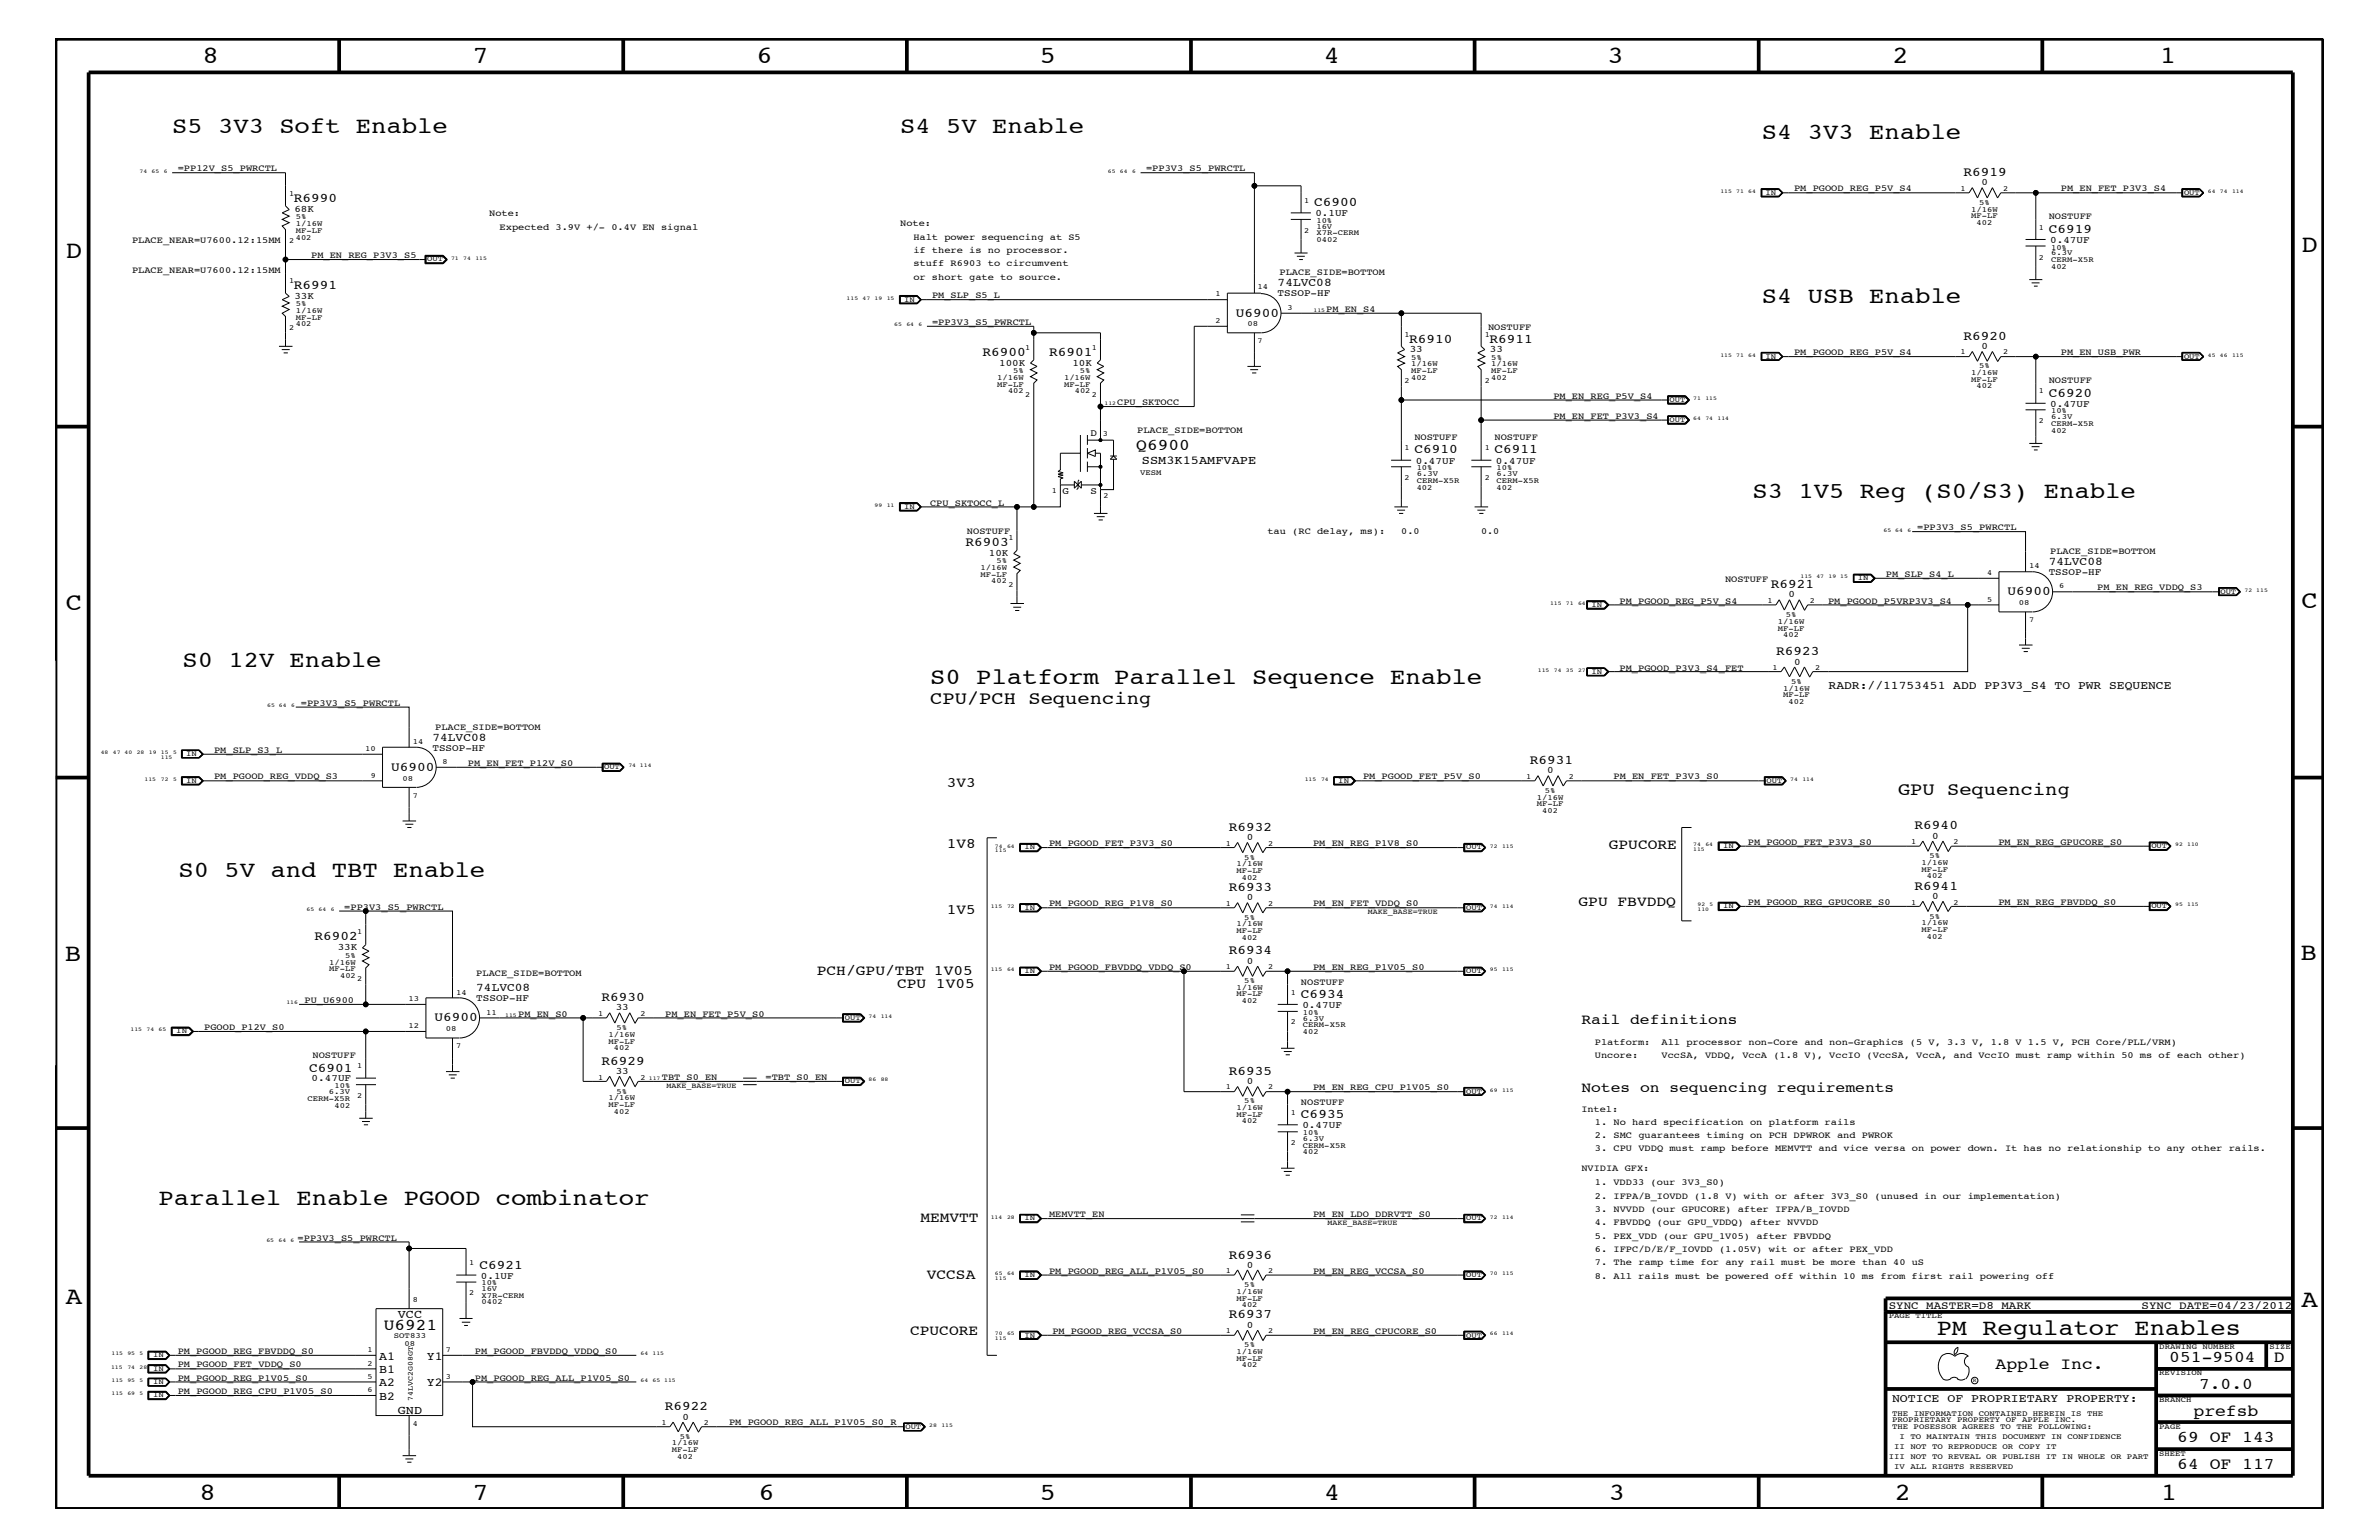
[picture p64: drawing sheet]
<svg xmlns="http://www.w3.org/2000/svg" width="432mm" height="279mm" viewBox="0 0 432 279" stroke-linecap="round" stroke-linejoin="round" font-family="sans-serif">
<defs><g id="words">
<g font-size="4.5">
<text x="36.7" y="11.5">8</text>
<text x="85.8" y="11.5">7</text>
<text x="137.3" y="11.5">6</text>
<text x="188.7" y="11.5">5</text>
<text x="240.3" y="11.5">4</text>
<text x="291.8" y="11.5">3</text>
<text x="343.5" y="11.5">2</text>
<text x="392" y="11.5">1</text>
<text x="11.9" y="46.8">D</text>
<text x="417.7" y="45.7">D</text>
<text x="11.9" y="110.6">C</text>
<text x="417.7" y="110.4">C</text>
<text x="11.8" y="174.3">B</text>
<text x="417.6" y="174.2">B</text>
<text x="11.9" y="236.7">A</text>
<text x="417.7" y="237.1">A</text>
<text x="36.2" y="272.1">8</text>
<text x="85.8" y="272.1">7</text>
<text x="137.7" y="272.1">6</text>
<text x="188.7" y="272.1">5</text>
<text x="240.4" y="272.1">4</text>
<text x="292" y="272.1">3</text>
<text x="343.9" y="272.1">2</text>
<text x="392.2" y="272.1">1</text>
</g>
<g font-size="4.1">
<text x="31.2" y="24.1">S5 3V3 Soft Enable</text>
<text x="163.4" y="24.1">S4 5V Enable</text>
<text x="319.8" y="25.3">S4 3V3 Enable</text>
<text x="319.8" y="55">S4 USB Enable</text>
<text x="318.1" y="90.4">S3 1V5 Reg (S0/S3) Enable</text>
<text x="33.1" y="121">S0 12V Enable</text>
<text x="168.8" y="124.1">S0 Platform Parallel Sequence Enable</text>
<text x="32.4" y="159.2">S0 5V and TBT Enable</text>
<text x="28.8" y="218.6">Parallel Enable PGOOD combinator</text>
<text x="351.5" y="242.3">PM Regulator Enables</text>
</g>
<g font-size="3.3">
<text x="168.8" y="127.7">CPU/PCH Sequencing</text>
<text x="344.5" y="144.3">GPU Sequencing</text>
</g>
<g font-size="3">
<text x="206.2" y="81.6">Q6900</text>
<text x="69.6" y="241.2">U6921</text>
<text x="362.2" y="248.4">Apple Inc.</text>
<text x="393.7" y="247.1">051-9504</text>
<text x="399.2" y="252">7.0.0</text>
<text x="412.7" y="247.1">D</text>
<text x="398.1" y="256.8">prefsb</text>
<text x="395.2" y="261.6">69 OF 143</text>
<text x="395.2" y="266.6">64 OF 117</text>
</g>
<g font-size="2.6">
<text x="171.9" y="142.9">3V3</text>
<text x="171.9" y="153.8">1V8</text>
<text x="292" y="154.1">GPUCORE</text>
<text x="171.9" y="165.9">1V5</text>
<text x="286.5" y="164.5">GPU FBVDDQ</text>
<text x="148.3" y="176.8">PCH/GPU/TBT 1V05</text>
<text x="162.8" y="179.3">CPU 1V05</text>
<text x="287" y="185.9">Rail definitions</text>
<text x="287" y="198.1">Notes on sequencing requirements</text>
<text x="167" y="221.7">MEMVTT</text>
<text x="168.2" y="232">VCCSA</text>
<text x="165.2" y="242.3">CPUCORE</text>
</g>
<g font-size="2.4">
<text x="356.4" y="31.9">R6919</text>
<text x="53.3" y="36.7">R6990</text>
<text x="238.5" y="37.4">C6900</text>
<text x="371.9" y="42.3">C6919</text>
<text x="53.3" y="52.4">R6991</text>
<text x="224.3" y="57.4">U6900</text>
<text x="178.3" y="64.5">R6900</text>
<text x="190.4" y="64.5">R6901</text>
<text x="255.8" y="62.2">R6910</text>
<text x="270.3" y="62.2">R6911</text>
<text x="356.4" y="61.7">R6920</text>
<text x="371.9" y="72">C6920</text>
<text x="256.7" y="82.2">C6910</text>
<text x="271.3" y="82.2">C6911</text>
<text x="175.3" y="99.1">R6903</text>
<text x="321.4" y="106.7">R6921</text>
<text x="364.4" y="108">U6900</text>
<text x="322.4" y="118.9">R6923</text>
<text x="71" y="139.8">U6900</text>
<text x="277.7" y="138.6">R6931</text>
<text x="223.1" y="150.7">R6932</text>
<text x="347.5" y="150.5">R6940</text>
<text x="223.1" y="161.7">R6933</text>
<text x="347.5" y="161.4">R6941</text>
<text x="57.1" y="170.6">R6902</text>
<text x="223.1" y="173.2">R6934</text>
<text x="78.9" y="185.3">U6900</text>
<text x="109.2" y="181.6">R6930</text>
<text x="236.1" y="181">C6934</text>
<text x="56.1" y="194.4">C6901</text>
<text x="109.2" y="193.2">R6929</text>
<text x="223.1" y="195">R6935</text>
<text x="236.1" y="202.9">C6935</text>
<text x="87" y="230.2">C6921</text>
<text x="223.1" y="228.4">R6936</text>
<text x="223.1" y="239.2">R6937</text>
<text x="120.7" y="255.9">R6922</text>
</g>
<g font-size="2.2">
<text x="207.3" y="84.2">SSM3K15AMFVAPE</text>
<text x="72.2" y="239.2">VCC</text>
<text x="68.8" y="246.7">A1</text>
<text x="68.8" y="249.1">B1</text>
<text x="68.8" y="251.5">A2</text>
<text x="77.5" y="246.7">Y1</text>
<text x="77.5" y="251.5">Y2</text>
<text x="68.8" y="253.9">B2</text>
<text x="72.2" y="256.5">GND</text>
</g>
<g font-size="2.1">
<text x="231.9" y="51.9">74LVC08</text>
<text x="371.9" y="102.5">74LVC08</text>
<text x="331.9" y="125.1">RADR://11753451 ADD PP3V3_S4 TO PWR SEQUENCE</text>
<text x="78.5" y="134.4">74LVC08</text>
<text x="86.4" y="179.9">74LVC08</text>
<text x="343.4" y="254.4">NOTICE OF PROPRIETARY PROPERTY:</text>
</g>
<g font-size="2">
<text x="342.8" y="237.4">SYNC_MASTER=D8_MARK</text>
<text x="388.7" y="237.4">SYNC_DATE=04/23/2012</text>
</g>
<g font-size="1.8">
<text x="359.7" y="33.6">0</text>
<text x="53.4" y="38.5">68K</text>
<text x="238.8" y="39.2">0.1UF</text>
<text x="372.1" y="44.1">0.47UF</text>
<text x="231.9" y="53.8">TSSOP-HF</text>
<text x="53.4" y="54.2">33K</text>
<text x="255.9" y="64">33</text>
<text x="270.4" y="64">33</text>
<text x="359.7" y="63.4">0</text>
<text x="181.4" y="66.4">100K</text>
<text x="194.6" y="66.4">10K</text>
<text x="372.1" y="73.8">0.47UF</text>
<text x="198" y="79.1">D</text>
<text x="192.9" y="89.7">G</text>
<text x="198" y="89.7">S</text>
<text x="257" y="84.1">0.47UF</text>
<text x="271.5" y="84.1">0.47UF</text>
<text x="179.5" y="101">10K</text>
<text x="371.9" y="104.3">TSSOP-HF</text>
<text x="324.6" y="108.4">0</text>
<text x="325.6" y="120.6">0</text>
<text x="78.5" y="136.2">TSSOP-HF</text>
<text x="280.8" y="140.3">0</text>
<text x="226.3" y="152.4">0</text>
<text x="350.7" y="152.2">0</text>
<text x="226.3" y="163.4">0</text>
<text x="350.7" y="163.1">0</text>
<text x="61.3" y="172.4">33K</text>
<text x="226.3" y="174.9">0</text>
<text x="86.4" y="181.6">TSSOP-HF</text>
<text x="111.8" y="183.3">33</text>
<text x="236.4" y="182.9">0.47UF</text>
<text x="56.6" y="196.2">0.47UF</text>
<text x="111.8" y="194.8">33</text>
<text x="226.3" y="196.7">0</text>
<text x="236.4" y="204.7">0.47UF</text>
<text x="87.3" y="232">0.1UF</text>
<text x="226.3" y="230.1">0</text>
<text x="226.3" y="240.9">0</text>
<text x="123.9" y="257.6">0</text>
</g>
<g font-size="1.7">
<text x="32.3" y="31.1">=PP12V_S5_PWRCTL</text>
<text x="208" y="31.1">=PP3V3_S5_PWRCTL</text>
<text x="325.6" y="34.7">PM_PGOOD_REG_P5V_S4</text>
<text x="374.1" y="34.7">PM_EN_FET_P3V3_S4</text>
<text x="88.8" y="39.2">Note:</text>
<text x="90.7" y="41.7">Expected 3.9V +/- 0.4V EN signal</text>
<text x="163.4" y="41">Note:</text>
<text x="371.9" y="39.8">NOSTUFF</text>
<text x="24" y="44.1">PLACE_NEAR=U7600.12:15MM</text>
<text x="56.5" y="46.8">PM_EN_REG_P3V3_S5</text>
<text x="165.8" y="45.9">if there is no processor.</text>
<text x="165.8" y="43.5">Halt power sequencing at S5</text>
<text x="24" y="49.6">PLACE_NEAR=U7600.12:15MM</text>
<text x="165.8" y="48.3">stuff R6903 to circumvent</text>
<text x="165.8" y="50.7">or short gate to source.</text>
<text x="232.2" y="50">PLACE_SIDE=BOTTOM</text>
<text x="169.2" y="59">=PP3V3_S5_PWRCTL</text>
<text x="169.2" y="54.1">PM_SLP_S5_L</text>
<text x="240.7" y="56.6">PM_EN_S4</text>
<text x="270.1" y="59.8">NOSTUFF</text>
<text x="325.6" y="64.5">PM_PGOOD_REG_P5V_S4</text>
<text x="374.1" y="64.5">PM_EN_USB_PWR</text>
<text x="371.9" y="69.5">NOSTUFF</text>
<text x="202.8" y="73.5">CPU_SKTOCC</text>
<text x="281.9" y="76">PM_EN_FET_P3V3_S4</text>
<text x="281.9" y="72.3">PM_EN_REG_P5V_S4</text>
<text x="206.4" y="78.6">PLACE_SIDE=BOTTOM</text>
<text x="256.7" y="79.9">NOSTUFF</text>
<text x="271.3" y="79.9">NOSTUFF</text>
<text x="168.8" y="91.7">CPU_SKTOCC_L</text>
<text x="175.5" y="96.8">NOSTUFF</text>
<text x="230" y="96.8">tau (RC delay, ms):</text>
<text x="254.3" y="96.8">0.0</text>
<text x="268.8" y="96.8">0.0</text>
<text x="348" y="96.2">=PP3V3_S5_PWRCTL</text>
<text x="372.1" y="100.4">PLACE_SIDE=BOTTOM</text>
<text x="313.1" y="105.5">NOSTUFF</text>
<text x="342.3" y="104.7">PM_SLP_S4_L</text>
<text x="380.7" y="107.1">PM_EN_REG_VDDQ_S3</text>
<text x="294" y="109.5">PM_PGOOD_REG_P5V_S4</text>
<text x="331.8" y="109.5">PM_PGOOD_P5VRP3V3_S4</text>
<text x="294" y="121.7">PM_PGOOD_P3V3_S4_FET</text>
<text x="54.6" y="128">=PP3V3_S5_PWRCTL</text>
<text x="38.9" y="136.6">PM_SLP_S3_L</text>
<text x="79" y="132.4">PLACE_SIDE=BOTTOM</text>
<text x="38.9" y="141.4">PM_PGOOD_REG_VDDQ_S3</text>
<text x="84.9" y="139">PM_EN_FET_P12V_S0</text>
<text x="247.4" y="141.4">PM_PGOOD_FET_P5V_S0</text>
<text x="292.9" y="141.4">PM_EN_FET_P3V3_S0</text>
<text x="190.4" y="153.5">PM_PGOOD_FET_P3V3_S0</text>
<text x="238.3" y="153.5">PM_EN_REG_P1V8_S0</text>
<text x="317.2" y="153.3">PM_PGOOD_FET_P3V3_S0</text>
<text x="362.7" y="153.3">PM_EN_REG_GPUCORE_S0</text>
<text x="62.5" y="165">=PP3V3_S5_PWRCTL</text>
<text x="190.4" y="164.5">PM_PGOOD_REG_P1V8_S0</text>
<text x="238.3" y="164.5">PM_EN_FET_VDDQ_S0</text>
<text x="317.2" y="164.2">PM_PGOOD_REG_GPUCORE_S0</text>
<text x="362.7" y="164.2">PM_EN_REG_FBVDDQ_S0</text>
<text x="86.4" y="177.2">PLACE_SIDE=BOTTOM</text>
<text x="190.4" y="176">PM_PGOOD_FBVDDQ_VDDQ_S0</text>
<text x="236.1" y="178.7">NOSTUFF</text>
<text x="238.3" y="176">PM_EN_REG_P1V05_S0</text>
<text x="55.3" y="182.1">PU_U6900</text>
<text x="94.1" y="184.4">PM_EN_S0</text>
<text x="120.7" y="184.4">PM_EN_FET_P5V_S0</text>
<text x="37.1" y="186.9">PGOOD_P12V_S0</text>
<text x="56.7" y="192">NOSTUFF</text>
<text x="289.5" y="189.5">Platform:</text>
<text x="289.5" y="192">Uncore:</text>
<text x="301.6" y="192">VccSA, VDDQ, VccA (1.8 V), VccIO (VccSA, VccA, and VccIO must ramp within 50 ms of each other)</text>
<text x="301.6" y="189.5">All processor non-Core and non-Graphics (5 V, 3.3 V, 1.8 V 1.5 V, PCH Core/PLL/VRM)</text>
<text x="120.1" y="195.9">TBT_S0_EN</text>
<text x="138.9" y="195.9">=TBT_S0_EN</text>
<text x="238.3" y="197.8">PM_EN_REG_CPU_P1V05_S0</text>
<text x="236.1" y="200.4">NOSTUFF</text>
<text x="287" y="201.7">Intel:</text>
<text x="289.5" y="206.5">2. SMC guarantees timing on PCH DPWROK and PWROK</text>
<text x="289.5" y="204.1">1. No hard specification on platform rails</text>
<text x="289.5" y="208.9">3. CPU VDDQ must ramp before MEMVTT and vice versa on power down. It has no relationship to any other rails.</text>
<text x="287" y="212.5">NVIDIA GFX:</text>
<text x="289.5" y="215">1. VDD33 (our 3V3_S0)</text>
<text x="190.4" y="220.8">MEMVTT_EN</text>
<text x="238.3" y="220.8">PM_EN_LDO_DDRVTT_S0</text>
<text x="289.5" y="217.5">2. IFPA/B_IOVDD (1.8 V) with or after 3V3_S0 (unused in our implementation)</text>
<text x="289.5" y="219.8">3. NVVDD (our GPUCORE) after IFPA/B_IOVDD</text>
<text x="54" y="225.1">=PP3V3_S5_PWRCTL</text>
<text x="289.5" y="224.7">5. PEX_VDD (our GPU_1V05) after FBVDDQ</text>
<text x="289.5" y="222.3">4. FBVDDQ (our GPU_VDDQ) after NVVDD</text>
<text x="289.5" y="227.1">6. IFPC/D/E/F_IOVDD (1.05V) wit or after PEX_VDD</text>
<text x="190.4" y="231.1">PM_PGOOD_REG_ALL_P1V05_S0</text>
<text x="238.3" y="231.1">PM_EN_REG_VCCSA_S0</text>
<text x="289.5" y="232">8. All rails must be powered off within 10 ms from first rail powering off</text>
<text x="289.5" y="229.6">7. The ramp time for any rail must be more than 40 uS</text>
<text x="32.3" y="245.6">PM_PGOOD_REG_FBVDDQ_S0</text>
<text x="86.2" y="245.6">PM_PGOOD_FBVDDQ_VDDQ_S0</text>
<text x="191" y="242">PM_PGOOD_REG_VCCSA_S0</text>
<text x="238.3" y="242">PM_EN_REG_CPUCORE_S0</text>
<text x="32.3" y="248.1">PM_PGOOD_FET_VDDQ_S0</text>
<text x="32.3" y="250.6">PM_PGOOD_REG_P1V05_S0</text>
<text x="86.2" y="250.6">PM_PGOOD_REG_ALL_P1V05_S0</text>
<text x="32.3" y="252.9">PM_PGOOD_REG_CPU_P1V05_S0</text>
<text x="132.3" y="258.5">PM_PGOOD_REG_ALL_P1V05_S0_R</text>
</g>
<g font-size="1.4">
<text x="52.5" y="35.6">1</text>
<text x="320.5" y="35.3">IN</text>
<text x="355.9" y="34.7">1</text>
<text x="363.6" y="34.7">2</text>
<text x="396.4" y="35.3">OUT</text>
<text x="53.7" y="41">1/16W</text>
<text x="53.7" y="39.8">5%</text>
<text x="236.7" y="36.8">1</text>
<text x="238.9" y="41.5">16V</text>
<text x="238.9" y="40.4">10%</text>
<text x="357.8" y="38.4">1/16W</text>
<text x="357.8" y="39.6">MF-LF</text>
<text x="358.7" y="40.8">402</text>
<text x="359.2" y="37.2">5%</text>
<text x="370.1" y="41.7">1</text>
<text x="52.5" y="44.1">2</text>
<text x="53.7" y="43.5">402</text>
<text x="53.7" y="42.3">MF-LF</text>
<text x="77.6" y="47.4">OUT</text>
<text x="236.7" y="42.3">2</text>
<text x="238.9" y="42.7">X7R-CERM</text>
<text x="238.9" y="44">0402</text>
<text x="370.1" y="47.1">2</text>
<text x="372.3" y="46.3">6.3V</text>
<text x="372.3" y="47.6">CERM-X5R</text>
<text x="372.3" y="45.3">10%</text>
<text x="52.5" y="51.3">1</text>
<text x="220.6" y="53.8">1</text>
<text x="228.3" y="52.5">14</text>
<text x="372.3" y="48.8">402</text>
<text x="52.5" y="59.8">2</text>
<text x="53.7" y="56.8">1/16W</text>
<text x="53.7" y="58">MF-LF</text>
<text x="53.7" y="55.6">5%</text>
<text x="53.7" y="59.2">402</text>
<text x="164.1" y="54.7">IN</text>
<text x="220.6" y="58.6">2</text>
<text x="226.4" y="59.2">08</text>
<text x="233.7" y="56.2">3</text>
<text x="186.1" y="63.4">1</text>
<text x="198.2" y="63.4">1</text>
<text x="228.3" y="62.3">7</text>
<text x="254.9" y="61.1">1</text>
<text x="256.1" y="65.3">5%</text>
<text x="269.5" y="61.1">1</text>
<text x="270.7" y="65.3">5%</text>
<text x="320.5" y="65.1">IN</text>
<text x="355.9" y="64.3">1</text>
<text x="363.6" y="64.3">2</text>
<text x="396.4" y="65.1">OUT</text>
<text x="181" y="70.1">MF-LF</text>
<text x="181" y="68.9">1/16W</text>
<text x="183" y="71.3">402</text>
<text x="183.9" y="67.7">5%</text>
<text x="186.1" y="72">2</text>
<text x="193.1" y="68.9">1/16W</text>
<text x="193.1" y="70.1">MF-LF</text>
<text x="195.1" y="71.3">402</text>
<text x="196" y="67.7">5%</text>
<text x="198.2" y="72">2</text>
<text x="254.9" y="69.5">2</text>
<text x="256.1" y="67.7">MF-LF</text>
<text x="256.1" y="66.5">1/16W</text>
<text x="256.1" y="68.9">402</text>
<text x="269.5" y="69.5">2</text>
<text x="270.7" y="66.5">1/16W</text>
<text x="270.7" y="68.9">402</text>
<text x="270.7" y="67.7">MF-LF</text>
<text x="357.8" y="68.1">1/16W</text>
<text x="357.8" y="69.3">MF-LF</text>
<text x="358.7" y="70.5">402</text>
<text x="359.2" y="66.8">5%</text>
<text x="370.1" y="71.3">1</text>
<text x="303" y="76.6">OUT</text>
<text x="303" y="72.9">OUT</text>
<text x="370.1" y="76.8">2</text>
<text x="372.3" y="75">10%</text>
<text x="372.3" y="76.1">6.3V</text>
<text x="372.3" y="77.3">CERM-X5R</text>
<text x="200.1" y="79">3</text>
<text x="254.9" y="81.6">1</text>
<text x="269.5" y="81.6">1</text>
<text x="372.3" y="78.5">402</text>
<text x="190.9" y="89.5">1</text>
<text x="206.9" y="86.1">VESM</text>
<text x="254.9" y="87.1">2</text>
<text x="257.1" y="88.8">402</text>
<text x="257.1" y="87.6">CERM-X5R</text>
<text x="257.1" y="86.4">6.3V</text>
<text x="257.1" y="85.3">10%</text>
<text x="269.5" y="87.1">2</text>
<text x="271.6" y="88.8">402</text>
<text x="271.6" y="85.3">10%</text>
<text x="271.6" y="86.4">6.3V</text>
<text x="271.6" y="87.6">CERM-X5R</text>
<text x="164.1" y="92.3">IN</text>
<text x="200.3" y="90.3">2</text>
<text x="183" y="98">1</text>
<text x="178" y="104.7">MF-LF</text>
<text x="178" y="103.5">1/16W</text>
<text x="179.9" y="105.9">402</text>
<text x="180.8" y="102.2">5%</text>
<text x="183" y="106.5">2</text>
<text x="337.2" y="105.3">IN</text>
<text x="360.7" y="104.3">4</text>
<text x="368.3" y="103.1">14</text>
<text x="373.7" y="106.7">6</text>
<text x="403" y="107.7">OUT</text>
<text x="288.9" y="110.2">IN</text>
<text x="320.8" y="109.4">1</text>
<text x="322.7" y="113.1">1/16W</text>
<text x="324.1" y="112">5%</text>
<text x="328.5" y="109.4">2</text>
<text x="360.7" y="109.2">5</text>
<text x="366.4" y="109.8">08</text>
<text x="368.3" y="112.8">7</text>
<text x="322.7" y="114.4">MF-LF</text>
<text x="323.7" y="115.6">402</text>
<text x="288.9" y="122.3">IN</text>
<text x="321.7" y="121.5">1</text>
<text x="323.6" y="125.3">1/16W</text>
<text x="325.1" y="124.1">5%</text>
<text x="329.4" y="121.5">2</text>
<text x="323.6" y="126.5">MF-LF</text>
<text x="324.6" y="127.7">402</text>
<text x="33.8" y="137.2">IN</text>
<text x="66.3" y="136.2">10</text>
<text x="74.9" y="135">14</text>
<text x="33.8" y="142">IN</text>
<text x="67.3" y="141.1">9</text>
<text x="73.1" y="141.7">08</text>
<text x="80.3" y="138.6">8</text>
<text x="109.6" y="139.6">OUT</text>
<text x="242.9" y="142">IN</text>
<text x="277" y="141.3">1</text>
<text x="280.4" y="143.9">5%</text>
<text x="284.7" y="141.3">2</text>
<text x="320.6" y="142">OUT</text>
<text x="74.9" y="144.7">7</text>
<text x="278.9" y="146.2">MF-LF</text>
<text x="278.9" y="145.1">1/16W</text>
<text x="279.9" y="147.5">402</text>
<text x="185.9" y="154.1">IN</text>
<text x="222.5" y="153.4">1</text>
<text x="225.8" y="156">5%</text>
<text x="230.2" y="153.4">2</text>
<text x="266.1" y="154.1">OUT</text>
<text x="312.8" y="153.9">IN</text>
<text x="346.9" y="153.2">1</text>
<text x="350.2" y="155.7">5%</text>
<text x="354.6" y="153.2">2</text>
<text x="390.5" y="153.9">OUT</text>
<text x="224.4" y="158.4">MF-LF</text>
<text x="224.4" y="157.2">1/16W</text>
<text x="225.4" y="159.6">402</text>
<text x="348.8" y="156.9">1/16W</text>
<text x="348.8" y="158.2">MF-LF</text>
<text x="349.8" y="159.4">402</text>
<text x="185.9" y="165">IN</text>
<text x="222.5" y="164.4">1</text>
<text x="225.8" y="166.9">5%</text>
<text x="230.2" y="164.4">2</text>
<text x="248.2" y="165.9">MAKE_BASE=TRUE</text>
<text x="266.1" y="165">OUT</text>
<text x="312.8" y="164.8">IN</text>
<text x="346.9" y="164.1">1</text>
<text x="348.8" y="167.8">1/16W</text>
<text x="350.2" y="166.7">5%</text>
<text x="354.6" y="164.1">2</text>
<text x="390.5" y="164.8">OUT</text>
<text x="62.7" y="173.8">5%</text>
<text x="64.9" y="169.5">1</text>
<text x="224.4" y="169.3">MF-LF</text>
<text x="224.4" y="168.1">1/16W</text>
<text x="225.4" y="170.5">402</text>
<text x="348.8" y="169">MF-LF</text>
<text x="349.8" y="170.3">402</text>
<text x="59.8" y="175">1/16W</text>
<text x="59.8" y="176.2">MF-LF</text>
<text x="61.7" y="177.4">402</text>
<text x="64.9" y="178">2</text>
<text x="185.9" y="176.6">IN</text>
<text x="222.5" y="175.9">1</text>
<text x="224.4" y="179.6">1/16W</text>
<text x="225.8" y="178.4">5%</text>
<text x="230.2" y="175.9">2</text>
<text x="266.1" y="176.6">OUT</text>
<text x="74.2" y="181.6">13</text>
<text x="82.8" y="180.5">14</text>
<text x="88.2" y="184.1">11</text>
<text x="108.5" y="184.3">1</text>
<text x="116.2" y="184.3">2</text>
<text x="153.3" y="185">OUT</text>
<text x="224.4" y="180.8">MF-LF</text>
<text x="225.4" y="182.1">402</text>
<text x="234.3" y="185.9">2</text>
<text x="234.3" y="180.4">1</text>
<text x="236.5" y="184.1">10%</text>
<text x="236.5" y="185.2">6.3V</text>
<text x="32" y="187.5">IN</text>
<text x="74.2" y="186.5">12</text>
<text x="80.9" y="187.1">08</text>
<text x="82.8" y="190.2">7</text>
<text x="110.4" y="188.1">1/16W</text>
<text x="110.4" y="189.3">MF-LF</text>
<text x="111.4" y="190.5">402</text>
<text x="111.9" y="186.9">5%</text>
<text x="236.5" y="186.4">CERM-X5R</text>
<text x="236.5" y="187.6">402</text>
<text x="60.7" y="197.4">10%</text>
<text x="64.9" y="193.7">1</text>
<text x="108.5" y="195.9">1</text>
<text x="116.2" y="195.9">2</text>
<text x="121" y="197.4">MAKE_BASE=TRUE</text>
<text x="153.3" y="196.5">OUT</text>
<text x="222.5" y="197.6">1</text>
<text x="230.2" y="197.6">2</text>
<text x="55.8" y="199.8">CERM-X5R</text>
<text x="59.7" y="198.5">6.3V</text>
<text x="60.7" y="200.9">402</text>
<text x="64.9" y="199.2">2</text>
<text x="110.4" y="199.6">1/16W</text>
<text x="110.4" y="200.9">MF-LF</text>
<text x="111.4" y="202">402</text>
<text x="111.9" y="198.4">5%</text>
<text x="224.4" y="202.6">MF-LF</text>
<text x="224.4" y="201.5">1/16W</text>
<text x="225.4" y="203.8">402</text>
<text x="225.8" y="200.2">5%</text>
<text x="234.3" y="202.3">1</text>
<text x="266.1" y="198.4">OUT</text>
<text x="234.3" y="207.7">2</text>
<text x="236.5" y="207">6.3V</text>
<text x="236.5" y="205.9">10%</text>
<text x="236.5" y="208.2">CERM-X5R</text>
<text x="236.5" y="209.4">402</text>
<text x="185.9" y="221.4">IN</text>
<text x="266.1" y="221.4">OUT</text>
<text x="241" y="222.3">MAKE_BASE=TRUE</text>
<text x="85.2" y="229.6">1</text>
<text x="87.4" y="233.2">10%</text>
<text x="185.9" y="231.8">IN</text>
<text x="222.5" y="231">1</text>
<text x="225.8" y="233.5">5%</text>
<text x="230.2" y="231">2</text>
<text x="266.1" y="231.8">OUT</text>
<text x="74.9" y="236.2">8</text>
<text x="85.2" y="235">2</text>
<text x="87.4" y="234.3">16V</text>
<text x="87.4" y="235.5">X7R-CERM</text>
<text x="87.4" y="236.7">0402</text>
<text x="224.4" y="236">MF-LF</text>
<text x="224.4" y="234.7">1/16W</text>
<text x="225.4" y="237.2">402</text>
<text x="342.8" y="239.2">PAGE TITLE</text>
<text x="66.7" y="245.3">1</text>
<text x="71.5" y="242.7">SOT833</text>
<text x="73.4" y="244.1">08</text>
<text x="80.9" y="245.3">7</text>
<text x="185.9" y="242.7">IN</text>
<text x="222.5" y="241.9">1</text>
<text x="224.4" y="245.6">1/16W</text>
<text x="225.8" y="244.5">5%</text>
<text x="230.2" y="241.9">2</text>
<text x="266.1" y="242.7">OUT</text>
<text x="391.9" y="244.7">DRAWING NUMBER</text>
<text x="411.9" y="244.7">SIZE</text>
<text x="27.8" y="251.1">IN</text>
<text x="27.8" y="248.7">IN</text>
<text x="27.8" y="246.2">IN</text>
<text x="66.7" y="247.8">2</text>
<text x="66.7" y="250.1">5</text>
<text x="80.9" y="250.1">3</text>
<text x="224.4" y="246.9">MF-LF</text>
<text x="225.4" y="248.1">402</text>
<text x="391.9" y="249.5">REVISION</text>
<text x="27.8" y="253.5">IN</text>
<text x="66.7" y="252.6">6</text>
<text x="74.9" y="254.1" transform="rotate(-90 74.9 254.1)">74LVC2G08GT</text>
<text x="343.4" y="256.8">THE INFORMATION CONTAINED HEREIN IS THE</text>
<text x="391.9" y="254.4">BRANCH</text>
<text x="74.9" y="258.7">4</text>
<text x="120.1" y="258.5">1</text>
<text x="122" y="263.5">MF-LF</text>
<text x="122" y="262.2">1/16W</text>
<text x="123.4" y="261.1">5%</text>
<text x="127.8" y="258.5">2</text>
<text x="164.3" y="259.3">OUT</text>
<text x="343.4" y="258">PROPRIETARY PROPERTY OF APPLE INC.</text>
<text x="343.4" y="259.3">THE POSESSOR AGREES TO THE FOLLOWING:</text>
<text x="343.8" y="262.9">II NOT TO REPRODUCE OR COPY IT</text>
<text x="344.8" y="261.1">I TO MAINTAIN THIS DOCUMENT IN CONFIDENCE</text>
<text x="391.9" y="259.3">PAGE</text>
<text x="122.9" y="264.7">402</text>
<text x="342.8" y="264.7">III NOT TO REVEAL OR PUBLISH IT IN WHOLE OR PART</text>
<text x="343.8" y="266.6">IV ALL RIGHTS RESERVED</text>
<text x="391.9" y="264.1">SHEET</text>
</g>
<g font-size="1">
<text x="25.3" y="31.4">74</text>
<text x="27.5" y="31.4">65</text>
<text x="29.7" y="31.4">6</text>
<text x="201.1" y="31.4">65</text>
<text x="203.3" y="31.4">64</text>
<text x="205.5" y="31.4">6</text>
<text x="312.3" y="35">115</text>
<text x="315.1" y="35">71</text>
<text x="317.3" y="35">64</text>
<text x="400.7" y="35">64</text>
<text x="402.9" y="35">74</text>
<text x="405.1" y="35">114</text>
<text x="81.9" y="47.1">71</text>
<text x="84.1" y="47.1">74</text>
<text x="86.3" y="47.1">115</text>
<text x="153.7" y="54.4">115</text>
<text x="156.5" y="54.4">47</text>
<text x="158.7" y="54.4">19</text>
<text x="161" y="54.4">15</text>
<text x="162.3" y="59.2">65</text>
<text x="164.5" y="59.2">64</text>
<text x="166.7" y="59.2">6</text>
<text x="238.4" y="56.6">115</text>
<text x="312.3" y="64.7">115</text>
<text x="315.1" y="64.7">71</text>
<text x="317.3" y="64.7">64</text>
<text x="400.7" y="64.7">45</text>
<text x="402.9" y="64.7">46</text>
<text x="405.1" y="64.7">115</text>
<text x="200.5" y="73.5">112</text>
<text x="307.3" y="76.2">64</text>
<text x="307.3" y="72.6">71</text>
<text x="309.5" y="72.6">115</text>
<text x="309.5" y="76.2">74</text>
<text x="311.7" y="76.2">114</text>
<text x="158.7" y="92">99</text>
<text x="161" y="92">11</text>
<text x="341.9" y="96.5">65 64</text>
<text x="346.2" y="96.5">6</text>
<text x="326.8" y="104.9">115</text>
<text x="329.7" y="104.9">47</text>
<text x="331.9" y="104.9">19 15</text>
<text x="407.4" y="107.4">72 115</text>
<text x="281.3" y="109.8">115</text>
<text x="284.2" y="109.8">71</text>
<text x="286.4" y="109.8">64</text>
<text x="279.1" y="121.9">115</text>
<text x="282" y="121.9">74</text>
<text x="284.2" y="121.9">35</text>
<text x="286.4" y="121.9">27</text>
<text x="48.5" y="128.3">65 64</text>
<text x="52.8" y="128.3">6</text>
<text x="18.3" y="136.8">48</text>
<text x="20.5" y="136.8">47 40</text>
<text x="24.8" y="136.8">28</text>
<text x="27" y="136.8">19</text>
<text x="29.2" y="136.8">15</text>
<text x="29.2" y="137.7">115</text>
<text x="31.4" y="136.8">5</text>
<text x="26.2" y="141.7">115</text>
<text x="29.2" y="141.7">72</text>
<text x="31.4" y="141.7">5</text>
<text x="114" y="139.2">74 114</text>
<text x="236.8" y="141.7">115</text>
<text x="239.8" y="141.7">74</text>
<text x="325" y="141.7">74</text>
<text x="327.2" y="141.7">114</text>
<text x="180.6" y="153.8">74</text>
<text x="180.6" y="154.6">115</text>
<text x="182.8" y="153.8">64</text>
<text x="270.4" y="153.8">72</text>
<text x="272.6" y="153.8">115</text>
<text x="307.3" y="153.5">74</text>
<text x="307.3" y="154.4">115</text>
<text x="309.5" y="153.5">64</text>
<text x="394.8" y="153.5">92</text>
<text x="397" y="153.5">110</text>
<text x="55.6" y="165.3">65</text>
<text x="57.8" y="165.3">64</text>
<text x="60" y="165.3">6</text>
<text x="179.8" y="164.7">115</text>
<text x="182.8" y="164.7">72</text>
<text x="270.4" y="164.7">74</text>
<text x="272.6" y="164.7">114</text>
<text x="308.1" y="164.5">92</text>
<text x="308.1" y="165.3">110</text>
<text x="310.3" y="164.5">5</text>
<text x="394.8" y="164.5">95</text>
<text x="397" y="164.5">115</text>
<text x="179.8" y="176.2">115</text>
<text x="182.8" y="176.2">64</text>
<text x="270.4" y="176.2">95</text>
<text x="272.6" y="176.2">115</text>
<text x="52" y="182.2">116</text>
<text x="91.7" y="184.4">115</text>
<text x="157.6" y="184.7">74</text>
<text x="159.9" y="184.7">114</text>
<text x="23.7" y="187.1">115</text>
<text x="26.6" y="187.1">74</text>
<text x="28.8" y="187.1">65</text>
<text x="117.8" y="195.9">117</text>
<text x="157.6" y="196.2">86</text>
<text x="159.9" y="196.2">88</text>
<text x="270.4" y="198.1">69</text>
<text x="272.6" y="198.1">115</text>
<text x="179.8" y="221.1">114</text>
<text x="182.8" y="221.1">28</text>
<text x="270.4" y="221.1">72</text>
<text x="272.6" y="221.1">114</text>
<text x="48.3" y="225.3">65</text>
<text x="50.5" y="225.3">64</text>
<text x="52.7" y="225.3">6</text>
<text x="180.6" y="231.3">65</text>
<text x="180.6" y="232.3">115</text>
<text x="182.8" y="231.3">64</text>
<text x="270.4" y="231.3">70</text>
<text x="272.6" y="231.3">115</text>
<text x="20.2" y="245.9">115</text>
<text x="23.1" y="245.9">95</text>
<text x="25.3" y="245.9">5</text>
<text x="116.2" y="245.9">64</text>
<text x="118.4" y="245.9">115</text>
<text x="180.6" y="242.3">70</text>
<text x="180.6" y="243.2">115</text>
<text x="182.8" y="242.3">65</text>
<text x="270.4" y="242.3">66</text>
<text x="272.6" y="242.3">114</text>
<text x="20.2" y="248.4">115</text>
<text x="20.2" y="250.7">115</text>
<text x="23.1" y="248.4">74</text>
<text x="23.1" y="250.7">95</text>
<text x="25.3" y="250.7">5</text>
<text x="25.3" y="248.4">28</text>
<text x="116.2" y="250.7">64</text>
<text x="118.4" y="250.7">65 115</text>
<text x="358.1" y="250.7">R</text>
<text x="20.2" y="253.2">115</text>
<text x="23.1" y="253.2">69</text>
<text x="25.3" y="253.2">5</text>
<text x="168.7" y="258.9">28</text>
<text x="170.9" y="258.9">115</text>
</g>
</g></defs>
<g fill="none" stroke="#000" stroke-width=".18">
<path d="M31.2 31.3h20.6v6.1l.7 .6-1.3 .6 1.3 .6-1.3 .6 1.3 .6-1.3 .6 .6 .7v5.4h25.5M207 31.3h20.7v21.9M227.7 33.7h8.4v4.9M234.3 38.6h3.6M234.3 39.8h3.6M236.1 39.8v6.1M319.6 34.2h3.3l.7 .8-.7 .7h-3.3zM319.7 34.3h3.2l.6 .7-.6 .7h-3.2zM319.8 34.4h3.1l.5 .6-.5 .6h-3.1zM323.4 35h34l.6-1 .9 1.9 .9-1.9 .9 1.9 .9-1.9 1 1.9 .6-.9h33M369.5 35v8.4M396 34.2h3.2l.8 .8-.8 .7h-3.2z"/>
<path d="M396.2 34.4h3l.6 .6-.6 .6h-3zM399.2 34.3l.8 .7M399.2 34.3l.7 .7-.7 .7M399.2 34.3h-3.1v1.4h3.1M400 35l-.8 .7M51.8 47.1v6.1l.7 .6-1.3 .6 1.3 .6-1.3 .6 1.3 .5-1.3 .7 .6 .6v5.4M77.1 46.3h3.3l.8 .8-.8 .8h-3.3zM77.2 46.4h3.2l.7 .7-.7 .7h-3.2zM77.3 46.4v1.4M77.3 46.5h3.1l.5 .6-.5 .6h-3.1M80.4 46.4l.6 .7-.6 .7M163.2 53.6h3.3l.7 .8-.7 .7h-3.3z"/>
<path d="M163.3 53.7h3.2l.6 .7-.6 .6h-3.2zM163.4 53.8h3.1l.6 .6-.6 .6h-3.1zM167.1 54.4h55.7M168.2 59.2h19.4v1.2M222.8 59.2h-6v14.6h-17.1M228.9 53.3a3.6 3.6 0 0 1 3.6 3.5 3.6 3.6 0 0 1-3.6 3.6M228.9 53.2h-6.1v7.2h6.1M232.5 56.8h36.3v6l.7 .6-1.3 .6 1.3 .7-1.3 .6 1.3 .6-1.3 .6 .6 .6v9.1h34M235 45.9h2.3M235.4 46.5h1.4M235.8 47.1h.7M254.4 56.8v6l.5 .6-1.2 .6 1.2 .7-1.2 .6 1.2 .6-1.2 .6 .7 .6v5.5"/>
<path d="M367.6 43.4h3.7M367.6 44.6h3.7M368.3 50.7h2.4M368.7 51.3h1.5M369.2 51.9h.6M369.5 44.6v6.1M50.6 62.8h2.5M51.1 63.4h1.5M51.5 64h.7M196.1 78.9v6.7M197.4 79.9h4.7v2.8M197.4 78.9v1.8"/>
<path d="M199.7 79.9v-10.4l.6-.6-1.2-.6 1.2-.6-1.2-.6 1.2-.6-1.2-.6 .6-.6v-4.9h-12.1v4.9l-.6 .6 1.2 .6-1.2 .6 1.2 .6-1.2 .6 1.2 .6-.6 .6v22.5h4.9v-5.1l.5-.2-1-.2 1-.3-1-.2 1-.2-1-.3 .5-.2v-3.1h3.6M226.4 66.5h2.5M226.9 67.1h1.5M227.3 67.7h.7M227.7 60.4v6.1M268.8 76.2v7.3M302.7 71.8h3.2l.8 .8-.8 .7h-3.2zM302.7 75.5h3.2l.8 .7-.8 .8h-3.2zM302.8 72.6h-48.4v10.9M302.8 72h3l.6 .6-.6 .6M302.8 71.9h3l.7 .7-.7 .6h-3zM305.8 75.5l.7 .7-.7 .6"/>
<path d="M305.8 75.5h-3v1.3h3M305.8 75.5l.6 .7-.6 .6M305.9 75.5l.7 .7-.7 .7h-3.2M305.9 71.8l.7 .8-.7 .7h-3.2M319.7 65.3h3.2M319.7 63.9v1.5M319.7 64h3.2M319.8 64v1.3M322.9 64l.5 .7M322.9 63.9l.7 .8-.7 .7M322.9 63.9l.6 .8M322.9 64l.6 .7"/>
<path d="M322.9 63.9h-3.3v1.5h3.3M323.4 64.7h34l.6-.9 .9 1.7 .9-1.7 .9 1.7 .9-1.7 1 1.7M323.4 64.7l-.5 .6M323.5 64.7l-.6 .6M323.5 64.7l-.6 .7M367.6 73.2h3.7M367.6 74.4h3.7M369.5 64.7v8.5M369.5 74.4v6M396 63.9h3.2l.8 .8-.8 .7h-3.2zM396.1 65.3h3.1M396.1 63.9v1.5"/>
<path d="M396.1 64h3.1M396.2 64v1.3M396.2 64.7h-33l-.6 .9M399.2 64l.7 .7-.7 .6M399.2 64l.6 .7-.6 .6M163.2 91.2h3.3l.7 .8-.7 .7h-3.3zM163.3 91.3h3.2l.6 .7M163.3 91.2v1.4h3.2l.6-.6M163.4 91.4h3.1l.6 .6-.6 .6h-3.1zM166.5 91.2l.6 .8M167.1 92h17.5v7.8l-.6 .6 1.2 .6-1.2 .6 1.2 .6-1.2 .7 1.2 .6-.6 .6v5.4M184.6 92h3"/>
<path d="M192.5 88h2.5M195 87.3v1.3l1.3-1.3v1.3zM195.8 87.1l-.1 .2v1.3l-.3 .2M196.3 88h3.4M197.4 82.2l1.4-.6v1.2zM197.4 84.7h2.3M197.4 81.3v1.9M197.4 83.8v1.8M198.6 93.2h2.4M198.8 82.2h.9v11M199.1 93.7h1.4M199.4 94.3h.8"/>
<path d="M201.5 83.3l.6-.6 .6 .6zM201.5 82.7h1.2M202.1 83.3v5.5h-2.4M252.5 83.5h3.6M252.5 84.7h3.6M253.1 92h2.4M253.6 92.6h1.4M253.9 93.2h.8M254.4 84.7v7.3M267.1 84.7h3.6M267.1 83.5h3.6M267.6 92h2.5"/>
<path d="M268.2 92.6h1.4M268.5 93.2h.8M268.8 84.7v7.3M347.1 96.5h20.5v7.2M368.3 80.4h2.4M368.7 81h1.5M369.2 81.6h.6M183.4 109.5h2.5M183.9 110.2h1.4M184.2 110.8h.8M288 109h3.3l.7 .7-.7 .8h-3.3zM288.1 109.2h3.1l.7 .5-.7 .7h-3.1z"/>
<path d="M291.2 110.5l.7-.8-.7-.6h-3.1v1.4M291.2 109.2l.6 .5M291.8 109.7l-.6 .6h-3.1M291.8 109.7h30.5l.6-.9 1 1.9 .9-1.9 .8 1.9 1-1.9 .9 1.9M336.4 104.2h3.2l.8 .7-.8 .8h-3.2zM336.4 104.2h3.2l.7 .7-.7 .7h-3.2M336.5 104.3h3l.6 .6M336.5 104.2v1.4M339.5 104.2l.7 .7-.7 .7M340.1 104.9l-.6 .6h-3M340.1 104.9h22.7M357.1 109.7h-29l-.6 1.1"/>
<path d="M362.8 109.7h-5.7v12.2h-28.1l-.6 1M366.5 117h2.4M367 117.6h1.4M367.3 118.2h.8M367.6 111v6M369 111a3.6 3.6 0 0 0 3.6-3.7 3.6 3.6 0 0 0-3.7-3.6h-6.1v7.3h6.1M372.6 107.4h30.3M402.8 106.7h3.1l.6 .7-.6 .6h-3.1zM402.9 106.7v1.3M405.8 106.7l.7 .7M405.9 106.6h-3.2v1.5h3.2M405.9 106.6l.8 .8-.8 .7"/>
<path d="M405.9 106.6l.7 .8-.7 .7M406.5 107.4l-.7 .6M33 136.2h3.2l.5 .6-.5 .6h-3.2zM33.1 136.2v1.2M36.1 136.2l.6 .6M36.2 136.1h-3.3v1.4h3.3M36.2 136.1l.7 .7-.7 .7M36.2 136.1l.6 .7-.6 .7M36.7 136.8h32.7M36.7 136.8l-.6 .6M53.7 128.3h20.6v7.3M79.2 139.2h30.3"/>
<path d="M109.3 138.4h3.2l.8 .8-.8 .8h-3.2zM109.3 139.9h3.2M109.3 138.5h3.2M109.4 138.5v1.4M109.5 138.6h2.9l.7 .6-.7 .6h-2.9zM112.5 138.5l.6 .7M112.5 138.5l.7 .7-.7 .7M113.1 139.2l-.6 .7M288 121.2h3.3l.7 .7-.7 .7h-3.3zM288.1 121.2v1.4M291.2 121.3l.7 .6-.7 .6M291.2 121.3h-3.1v1.2h3.1"/>
<path d="M291.2 121.3l.6 .6M291.2 121.2l.7 .7-.7 .7M291.8 121.9l-.6 .6M291.8 121.9h31.5l.6-.9 .9 1.8 .9-1.8 1 1.8 .8-1.8 .9 1.8M32.9 142.3h3.3M32.9 140.9h3.3l.7 .8-.7 .7h-3.3zM32.9 141h3.3M33 141v1.3M33.1 141.1h3l.6 .6-.6 .6h-3zM36.2 141l.5 .7M36.2 141l.6 .7-.6 .6M36.7 141.7h32.7"/>
<path d="M36.7 141.7l-.5 .6M73.1 148.9h2.4M73.6 149.5h1.4M73.9 150.1h.8M74.3 142.9v6M75.6 142.9a3.6 3.6 0 0 0 3.6-3.7 3.6 3.6 0 0 0-3.7-3.6h-6.1v7.3h6.1M180.9 152h-1.7v93.9h1.7M185.1 153.1h3.2M185.1 153h3.2l.8 .8-.8 .7h-3.2zM185.1 154.5h3.2M185.2 153.1v1.4M185.2 153.2h3l.6 .6"/>
<path d="M188.3 153.1l.7 .7-.7 .7M188.3 153.1l.6 .7-.6 .7M188.8 153.8l-.6 .6h-3M188.8 153.8h35.2l.6-1 1 1.9 .8-1.9 .9 1.9 1-1.9 .9 1.9 .6-.9h36.1M242.1 140.9h3.2l.8 .8-.8 .7h-3.2zM242.1 141h3.2M242.1 142.3h3.2M242.2 141.1h3l.6 .6M242.2 141v1.3M245.3 141l.6 .7-.6 .6M245.3 141l.7 .7-.7 .6M245.8 141.7l-.6 .6h-3"/>
<path d="M245.8 141.7h32.8l.6-1 .9 1.9 .9-1.9 .9 1.9 .9-1.9 .9 1.9 .6-.9h36.1M265.7 153.1h3.2M265.7 153h3.2l.8 .8-.8 .7h-3.2zM265.7 154.5h3.2M265.8 153.1v1.4M265.9 153.2h2.9l.7 .6-.7 .6h-2.9zM268.9 153.1l.7 .7-.7 .7M268.9 153.1l.6 .7M269.5 153.8l-.6 .7M307 150.1h-1.8v17h1.8M311.8 152.8h3.3l.8 .7-.8 .8h-3.3zM311.9 152.8h3.2l.7 .7-.7 .7h-3.2z"/>
<path d="M312 152.8v1.4M312 152.9h3.1l.6 .6M315.1 152.8l.6 .7-.6 .7M315.7 153.5h32.7l.6-.9 .9 1.9 .9-1.9 .9 1.9 1-1.9 .9 1.9M315.7 153.5l-.6 .6h-3.1M320.2 140.9h3.3l.7 .8-.7 .7h-3.3zM320.4 141.1h3l.6 .6-.6 .6h-3zM323.4 141h-3.1v1.3h3.1M323.4 141l.8 .7M323.4 141l.7 .7-.7 .6M324.2 141.7l-.8 .6M390.1 152.8h3.2l.8 .7-.8 .8h-3.2z"/>
<path d="M390.3 152.9h2.9l.7 .6-.7 .6h-2.9zM390.3 153.5h-36.1l-.6 1M393.3 152.8l.7 .7-.7 .7M393.3 152.8l.6 .7M393.3 152.8h-3.1v1.4h3.1M393.9 153.5l-.6 .7M61.6 165.3h4.8M185.1 164h3.2M185.1 175.5h3.2M185.1 163.9h3.2l.8 .8-.8 .8h-3.2zM185.1 175.5h3.2l.8 .7-.8 .8h-3.2zM185.1 165.4h3.2"/>
<path d="M185.1 176.9h3.2M185.2 164v1.4M185.2 175.5v1.4M185.2 164.1h3l.6 .6M185.2 175.6h3l.6 .6M188.3 164l.7 .7-.7 .7M188.3 175.5l.7 .7-.7 .7M188.3 164l.6 .7-.6 .7M188.3 175.5l.6 .7-.6 .7M188.8 164.7l-.6 .6h-3M188.8 176.2l-.6 .6h-3M188.8 164.7h35.2l.6-.9 1 1.8 .8-1.8 .9 1.8 1-1.8 .9 1.8 .6-.9h36.1"/>
<path d="M188.8 176.2h35.2l.6-.9 1 1.8 .8-1.8 .9 1.8 1-1.8 .9 1.8 .6-.9h3.9M214.9 176.2v21.9h9.1l.6-1 1 1.8 .8-1.8 .9 1.8 1-1.8 .9 1.8M265.7 164h3.2M265.7 175.5h3.2M265.7 163.9h3.2l.8 .8-.8 .8h-3.2zM265.7 175.5h3.2l.8 .7-.8 .8h-3.2zM265.7 165.4h3.2M265.7 176.9h3.2M265.8 164v1.4M265.8 175.5v1.4M265.9 176.2h-32.2v6M265.9 164.1h2.9l.7 .6-.7 .6h-2.9z"/>
<path d="M265.9 175.6h2.9l.7 .6-.7 .6h-2.9zM268.9 164l.7 .7-.7 .7M268.9 175.5l.7 .7-.7 .7M268.9 164l.6 .7M268.9 175.5l.6 .7M269.5 164.7l-.6 .7M269.5 176.2l-.6 .7M311.8 163.7h3.3l.8 .7-.8 .8h-3.3zM311.9 163.8h3.2l.7 .6-.7 .7h-3.2zM312 163.8v1.3M312 163.9h3.1l.6 .5M315.1 163.8l.6 .6-.6 .7"/>
<path d="M315.7 164.4h32.7l.6-.9 .9 1.9 .9-1.9 .9 1.9 1-1.9 .9 1.9 .6-1h36.1M315.7 164.4l-.6 .6h-3.1M390.1 163.7h3.2l.8 .7-.8 .8h-3.2zM390.3 163.9h2.9l.7 .5-.7 .6h-2.9zM393.3 163.8l.7 .6-.7 .7M393.3 163.8l.6 .6M393.3 163.8h-3.1v1.3h3.1M393.9 164.4l-.6 .7M31.1 186.4h3.3l.7 .7-.7 .8h-3.3zM31.2 187.7h3.1M31.2 186.5h3.1l.7 .6-.7 .6M34.3 186.4l.8 .7-.8 .7h-3.1v-1.4"/>
<path d="M34.9 187.1l-.6 .6M34.9 187.1l-.6-.6h-3.1v1.2M34.9 187.1h42.4M54.3 182.2h23M64.6 196.8h3.6M64.6 195.6h3.6M66.4 187.1v8.5M66.4 196.8v6.1M80.9 194.4h2.5M81.5 195h1.4M81.8 195.6h.8M82.1 181v-15.7h-15.7v6.1l-.6 .6 1.2 .6-1.2 .6 1.2 .6-1.2 .6 1.2 .6-.6 .6v6.6"/>
<path d="M82.1 188.3v6.1M83.5 188.3a3.6 3.6 0 0 0 3.5-3.7 3.6 3.6 0 0 0-3.6-3.6h-6.1v7.3h6.1M87 184.7h18.8v11.5h4.3l.6-.9 .9 1.8 .8-1.8 1 1.8 .9-1.8 .9 1.8M105.8 184.7h4.3l.6-1 .9 1.9 .8-1.9 1 1.9 .9-1.9 .9 1.9M134.9 196.8h2.4M134.9 195.6h2.4M152.9 183.9h3.3l.8 .8-.8 .7h-3.3zM152.9 195.4h3.3l.8 .8-.8 .8h-3.3zM153.1 195.6h3l.6 .6-.6 .6h-3zM153.1 184.7h-37.3l-.6 1M153.1 184.1h3l.6 .6-.6 .6h-3zM153.1 196.2h-37.3l-.6 1"/>
<path d="M156.1 184l.7 .7-.7 .7M156.1 195.5l.7 .7-.7 .7M156.1 184l.8 .7-.8 .7M156.1 195.5l.8 .7-.8 .7M156.1 184h-3.1v1.4h3.1M156.1 195.5h-3.1v1.4h3.1M229.2 199l.6-.9h3.9v6M231.9 183.5h3.7M231.9 182.2h3.7M232.5 190.2h2.5M233 190.8h1.5M233.4 191.4h.7"/>
<path d="M233.7 198.1h32.2M233.7 183.5v6.7M265.8 197.4h3.1l.6 .7-.6 .6h-3.1zM265.9 197.4v1.3M268.8 197.4l.7 .7M268.9 197.3l.7 .8-.7 .6M268.9 197.3h-3.2v1.4h3.2M268.9 197.3l.8 .8-.8 .6M269.5 198.1l-.7 .6M65.2 202.9h2.5M65.7 203.5h1.4M66 204.1h.8"/>
<path d="M231.9 205.3h3.7M231.9 204.1h3.7M232.5 211.9h2.5M233 212.5h1.5M233.4 213.2h.7M233.7 205.3v6.6M54.3 225.3h20v1.2M68.2 237.4h12.2v19.4h-12.2zM82.8 231.3h3.6M82.8 232.6h3.6M83.4 239.2h2.4M83.8 239.9h1.5"/>
<path d="M84.6 231.3v-4.8h-10.3v10.9M84.6 232.6v6.6M185.1 230.7h3.2l.7 .6-.7 .8M185.1 220.3h3.2l.8 .8-.8 .8h-3.2zM185.1 230.6h3.2l.8 .7-.8 .8h-3.2zM185.2 220.4h3.1l.6 .7-.6 .6h-3.1zM185.2 230.7h3.1l.6 .6-.6 .7h-3.1zM188.2 230.7l.6 .6M188.2 220.4l.6 .7M188.3 220.3l.7 .8-.7 .7h-3.2M188.8 231.3l-.6 .7M188.8 221.1l-.6 .6"/>
<path d="M188.8 231.3h35.2l.6-.9 1 1.9 .8-1.9 .9 1.9 1-1.9 .9 1.9M188.8 221.1h77.1M225.2 221.7h2.5M225.2 220.4h2.5M265.7 230.7h3.2l.7 .6-.7 .8M265.7 220.3h3.2l.8 .8-.8 .8h-3.2zM265.7 230.6h3.2l.8 .7-.8 .8h-3.2zM265.8 220.4h3.1l.6 .7-.6 .6h-3.1zM265.8 230.7h3.1l.6 .6-.6 .7h-3.1zM265.9 220.4v1.3M265.9 230.7v1.3M265.9 231.3h-36.1l-.6 1.1"/>
<path d="M268.8 230.7l.7 .6M268.8 220.4l.7 .7M268.9 220.3l.7 .8-.7 .7h-3.2M269.5 231.3l-.7 .7M269.5 221.1l-.7 .6M26.8 245.1h3.3l.7 .8-.7 .8h-3.3zM26.8 247.6h3.3l.7 .8-.7 .7h-3.3zM26.8 252.4h3.3l.7 .8-.7 .7h-3.3zM26.8 250h3.3l.7 .7-.7 .8h-3.3zM26.9 251.4h3.2M26.9 250v1.5M26.9 250.1h3.2"/>
<path d="M27 245.3h3.1l.6 .6-.6 .6h-3.1zM27 247.8h3.1l.6 .6-.6 .5h-3.1zM27 250.1v1.3M27 252.6h3.1l.6 .6-.6 .6h-3.1zM30.1 250l.7 .7M30.1 247.7l.7 .7M30.1 245.2l.7 .7M30.1 252.5l.7 .7M30.1 250.1l.6 .6-.6 .7M30.1 247.7l.6 .7-.6 .6M30.1 245.2l.6 .7-.6 .7M30.1 252.5l.6 .7-.6 .7"/>
<path d="M30.1 250.1l.6 .6M30.1 245.2h-3.2v1.4h3.2M30.1 247.7h-3.2v1.3h3.2M30.1 252.5h-3.2v1.4h3.2M30.7 250.7l-.6 .7M30.7 253.2h37.5M30.7 250.7h37.5M30.7 248.4h37.5M30.7 245.9h37.5M30.8 250.7l-.7 .8M30.8 248.4l-.7 .6M30.8 245.9l-.7 .7"/>
<path d="M30.8 253.2l-.7 .7M74.3 256.8v7.3M80.4 250.7h35.1M80.4 245.9h35.1M84.2 240.5h.7M85.8 250.7v8.2h35.8l.6-.9 .9 1.8 .9-1.8 .9 1.8 .9-1.8 1 1.8M164.1 258.9h-36.8l-.5 1M167.1 258.3l.6 .6-.6 .6M167.1 258.3l.7 .6-.7 .6M167.1 258.3h-3v1.2h3M167.2 258.2h-3.2v1.4h3.2M167.2 258.2l.7 .7-.7 .7"/>
<path d="M167.2 258.2l.8 .7-.8 .7M185.1 241.6h3.2M185.1 241.5h3.2l.8 .8-.8 .7h-3.2zM185.2 241.6v1.3h3.1l.6-.6-.6-.7M185.2 241.7h3l.6 .6M188.3 241.6l.7 .7-.7 .7M188.8 242.3l-.6 .5h-3M188.8 242.3h35.2l.6-1 1 1.9 .8-1.9 .9 1.9 1-1.9 .9 1.9M265.7 241.6h3.2M265.7 241.5h3.2l.8 .8-.8 .7h-3.2zM265.8 241.6v1.3h3.1l.6-.6M265.9 241.7h2.9l.7 .6-.7 .5h-2.9z"/>
<path d="M265.9 242.3h-36.1l-.6 1M268.9 241.6l.7 .7-.7 .7M268.9 241.6l.6 .7M352.4 246.1a1.69 1.69 0 0 1 2.4 0M352.4 246a3.3 3.3 0 0 0 .3 4.1M352.6 250.2l.7 .2 .7-.2M354 250.2l.7-.3 .7 .3M354.8 246.1a1.69 1.69 0 0 1 2.5 0M355.3 250.2l.7 .2 .7-.2M355.3 244.4l.1 .3a1.18 1.18 0 0 1-.6 1M355.4 244.4a.99 .99 0 0 0-.6 1.4M357.2 246a1.04 1.04 0 0 0-.6 1 1.04 1.04 0 0 0 .6 1"/>
<path d="M357.3 248l.1 .7a2.11 2.11 0 0 1-.6 1.5M73.1 264.1h2.4M73.6 264.7h1.4M73.9 265.3h.8"/>
<circle cx="227.7" cy="33.7" r=".42"/>
<circle cx="369.5" cy="35" r=".42"/>
<circle cx="51.8" cy="47.1" r=".42"/>
<circle cx="254.4" cy="56.8" r=".42"/>
<circle cx="187.6" cy="60.4" r=".42"/>
<circle cx="199.7" cy="73.8" r=".42"/>
<circle cx="199.7" cy="79.9" r=".25"/>
<circle cx="254.4" cy="72.6" r=".42"/>
<circle cx="268.8" cy="76.2" r=".42"/>
<circle cx="369.5" cy="64.7" r=".42"/>
<circle cx="184.6" cy="92" r=".42"/>
<circle cx="187.6" cy="92" r=".42"/>
<circle cx="199.7" cy="84.7" r=".25"/>
<circle cx="199.7" cy="88" r=".25"/>
<circle cx="357.1" cy="109.7" r=".42"/>
<circle cx="66.4" cy="165.3" r=".42"/>
<circle cx="214.9" cy="176.2" r=".42"/>
<circle cx="233.7" cy="176.2" r=".42"/>
<circle cx="66.4" cy="182.2" r=".42"/>
<circle cx="66.4" cy="187.1" r=".42"/>
<circle cx="105.8" cy="184.7" r=".42"/>
<circle cx="233.7" cy="198.1" r=".42"/>
<circle cx="74.3" cy="226.5" r=".42"/>
<circle cx="85.8" cy="250.7" r=".42"/>
<circle cx="358.4" cy="250.5" r=".59"/>
</g>
<g fill="#000">
<circle cx="227.7" cy="33.7" r=".42"/>
<circle cx="369.5" cy="35" r=".42"/>
<circle cx="51.8" cy="47.1" r=".42"/>
<circle cx="254.3" cy="56.8" r=".42"/>
<circle cx="187.6" cy="60.4" r=".42"/>
<circle cx="199.7" cy="73.8" r=".42"/>
<circle cx="199.7" cy="79.9" r=".25"/>
<circle cx="254.3" cy="72.6" r=".42"/>
<circle cx="268.8" cy="76.2" r=".42"/>
<circle cx="369.5" cy="64.7" r=".42"/>
<circle cx="184.6" cy="92" r=".42"/>
<circle cx="187.6" cy="92" r=".42"/>
<circle cx="199.7" cy="88" r=".25"/>
<circle cx="199.7" cy="84.7" r=".25"/>
<circle cx="357.1" cy="109.8" r=".42"/>
<circle cx="66.4" cy="165.3" r=".42"/>
<circle cx="214.9" cy="176.2" r=".42"/>
<circle cx="233.7" cy="176.2" r=".42"/>
<circle cx="66.4" cy="187.1" r=".42"/>
<circle cx="66.4" cy="182.2" r=".42"/>
<circle cx="105.8" cy="184.7" r=".42"/>
<circle cx="233.7" cy="198.1" r=".42"/>
<circle cx="74.3" cy="226.5" r=".42"/>
<circle cx="85.8" cy="250.7" r=".42"/>
</g>
<g fill="none" stroke="#000" stroke-width=".68" stroke-linecap="butt">
<path d="M10.1 7h411.6v266.8h-411.6zM16.1 13.1h400.1v254.6h-400.1zM61.6 7v6.1M113.1 7v6.1M164.6 7v6.1M216.2 7v6.1M267.6 7v6.1M319.2 7v6.1M370.7 7v6.1M10.1 77.4h6M416.2 77.4h5.5M10.1 141.1h6"/>
<path d="M416.2 141.1h5.5M10.1 204.7h6M416.2 204.7h5.5M342.2 238h74M416.2 235.6h-74v32.1M342.2 252h49.2M342.2 243.5h74M391.4 248.4h24.8M391.4 243.5v24.2M391.4 258h24.8M391.4 253.2h24.8M411.3 243.5v4.9"/>
<path d="M61.6 267.7v6.1M113.1 267.7v6.1M164.6 267.7v6.1M216.2 268v5.8M267.6 267.7v6.1M319.2 267.7v6.1M370.7 267.7v6.1M391.4 262.9h24.8"/>
</g>
<path d="M-.1 120.5h9.5v73.4h-9.5z" fill="#fff"/>
<use href="#words"/>
</svg>
